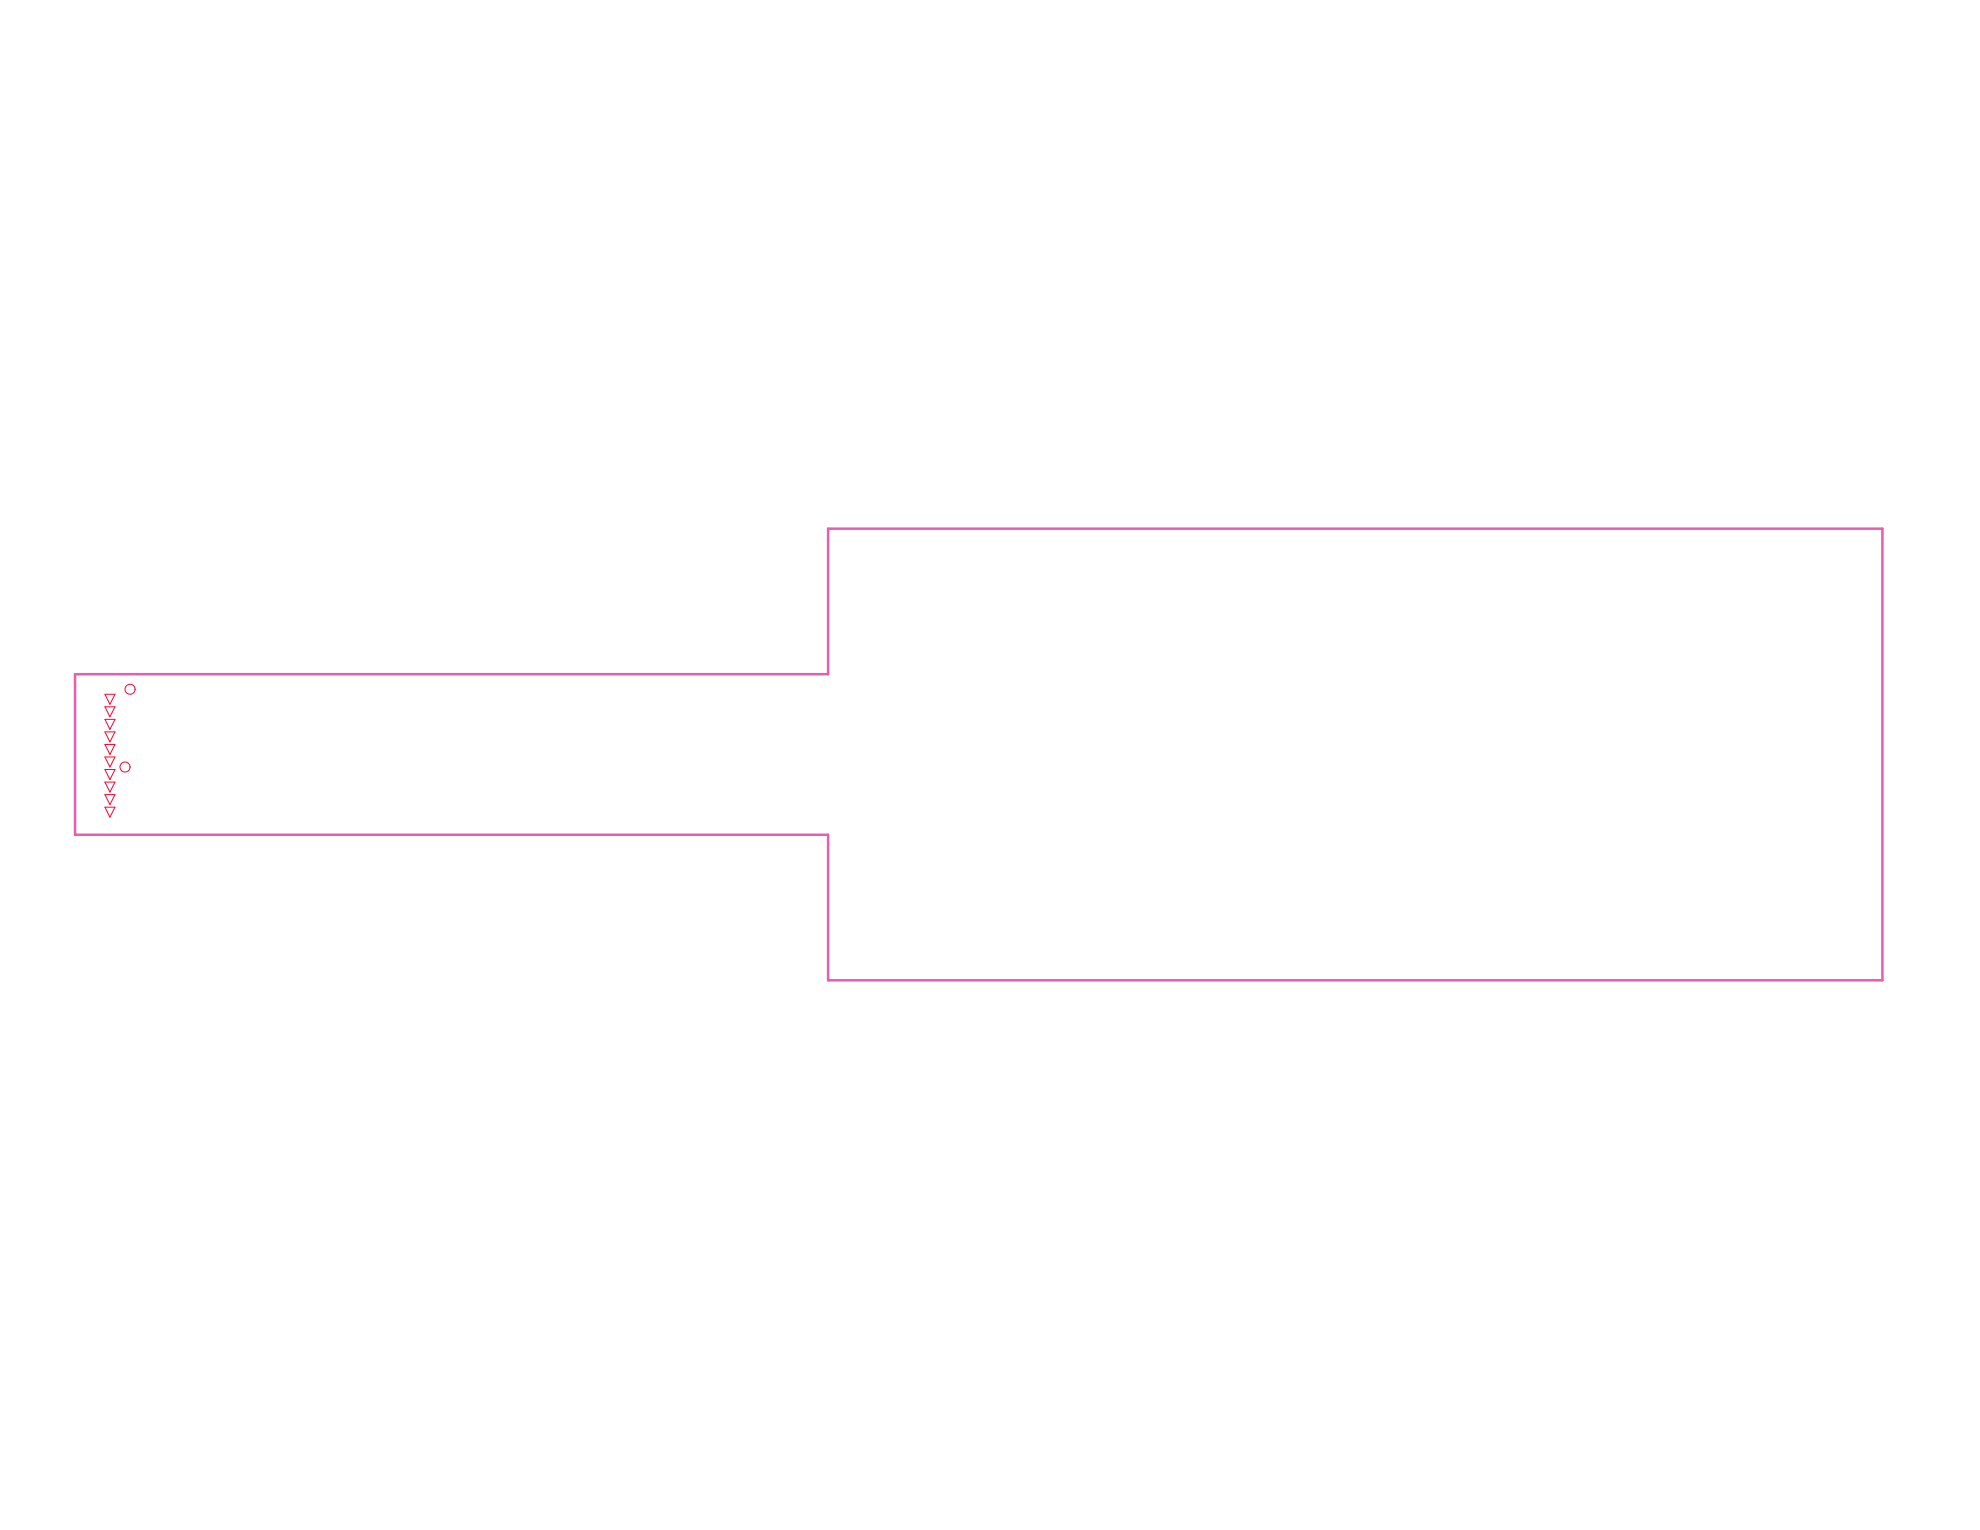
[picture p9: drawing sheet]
<svg xmlns="http://www.w3.org/2000/svg" width="279mm" height="216mm" viewBox="0 0 279 216" stroke-linecap="round" stroke-linejoin="round" font-family="sans-serif">
<path d="M10.6 95.1h106.3v-20.5h148.7v63.7h-148.7v-20.5h-106.3z" fill="none" stroke="#e85dac" stroke-width=".35"/>
<g fill="none" stroke="#ff002a" stroke-width=".14">
<path d="M14.8 99.7h1.4l-.7 1.5zM14.8 98h1.4l-.7 1.4zM14.8 113.9h1.4l-.7 1.4zM14.8 108.6h1.4l-.7 1.4zM14.8 105h1.4l-.7 1.5zM14.8 103.3h1.4l-.7 1.4zM14.8 106.8h1.4l-.7 1.4zM14.8 110.4h1.4l-.7 1.4zM14.8 112.1h1.4l-.7 1.4zM14.8 101.5h1.4l-.7 1.4z"/>
<circle cx="18.3" cy="97.3" r=".71"/>
<circle cx="17.6" cy="108.2" r=".71"/>
</g>
</svg>
